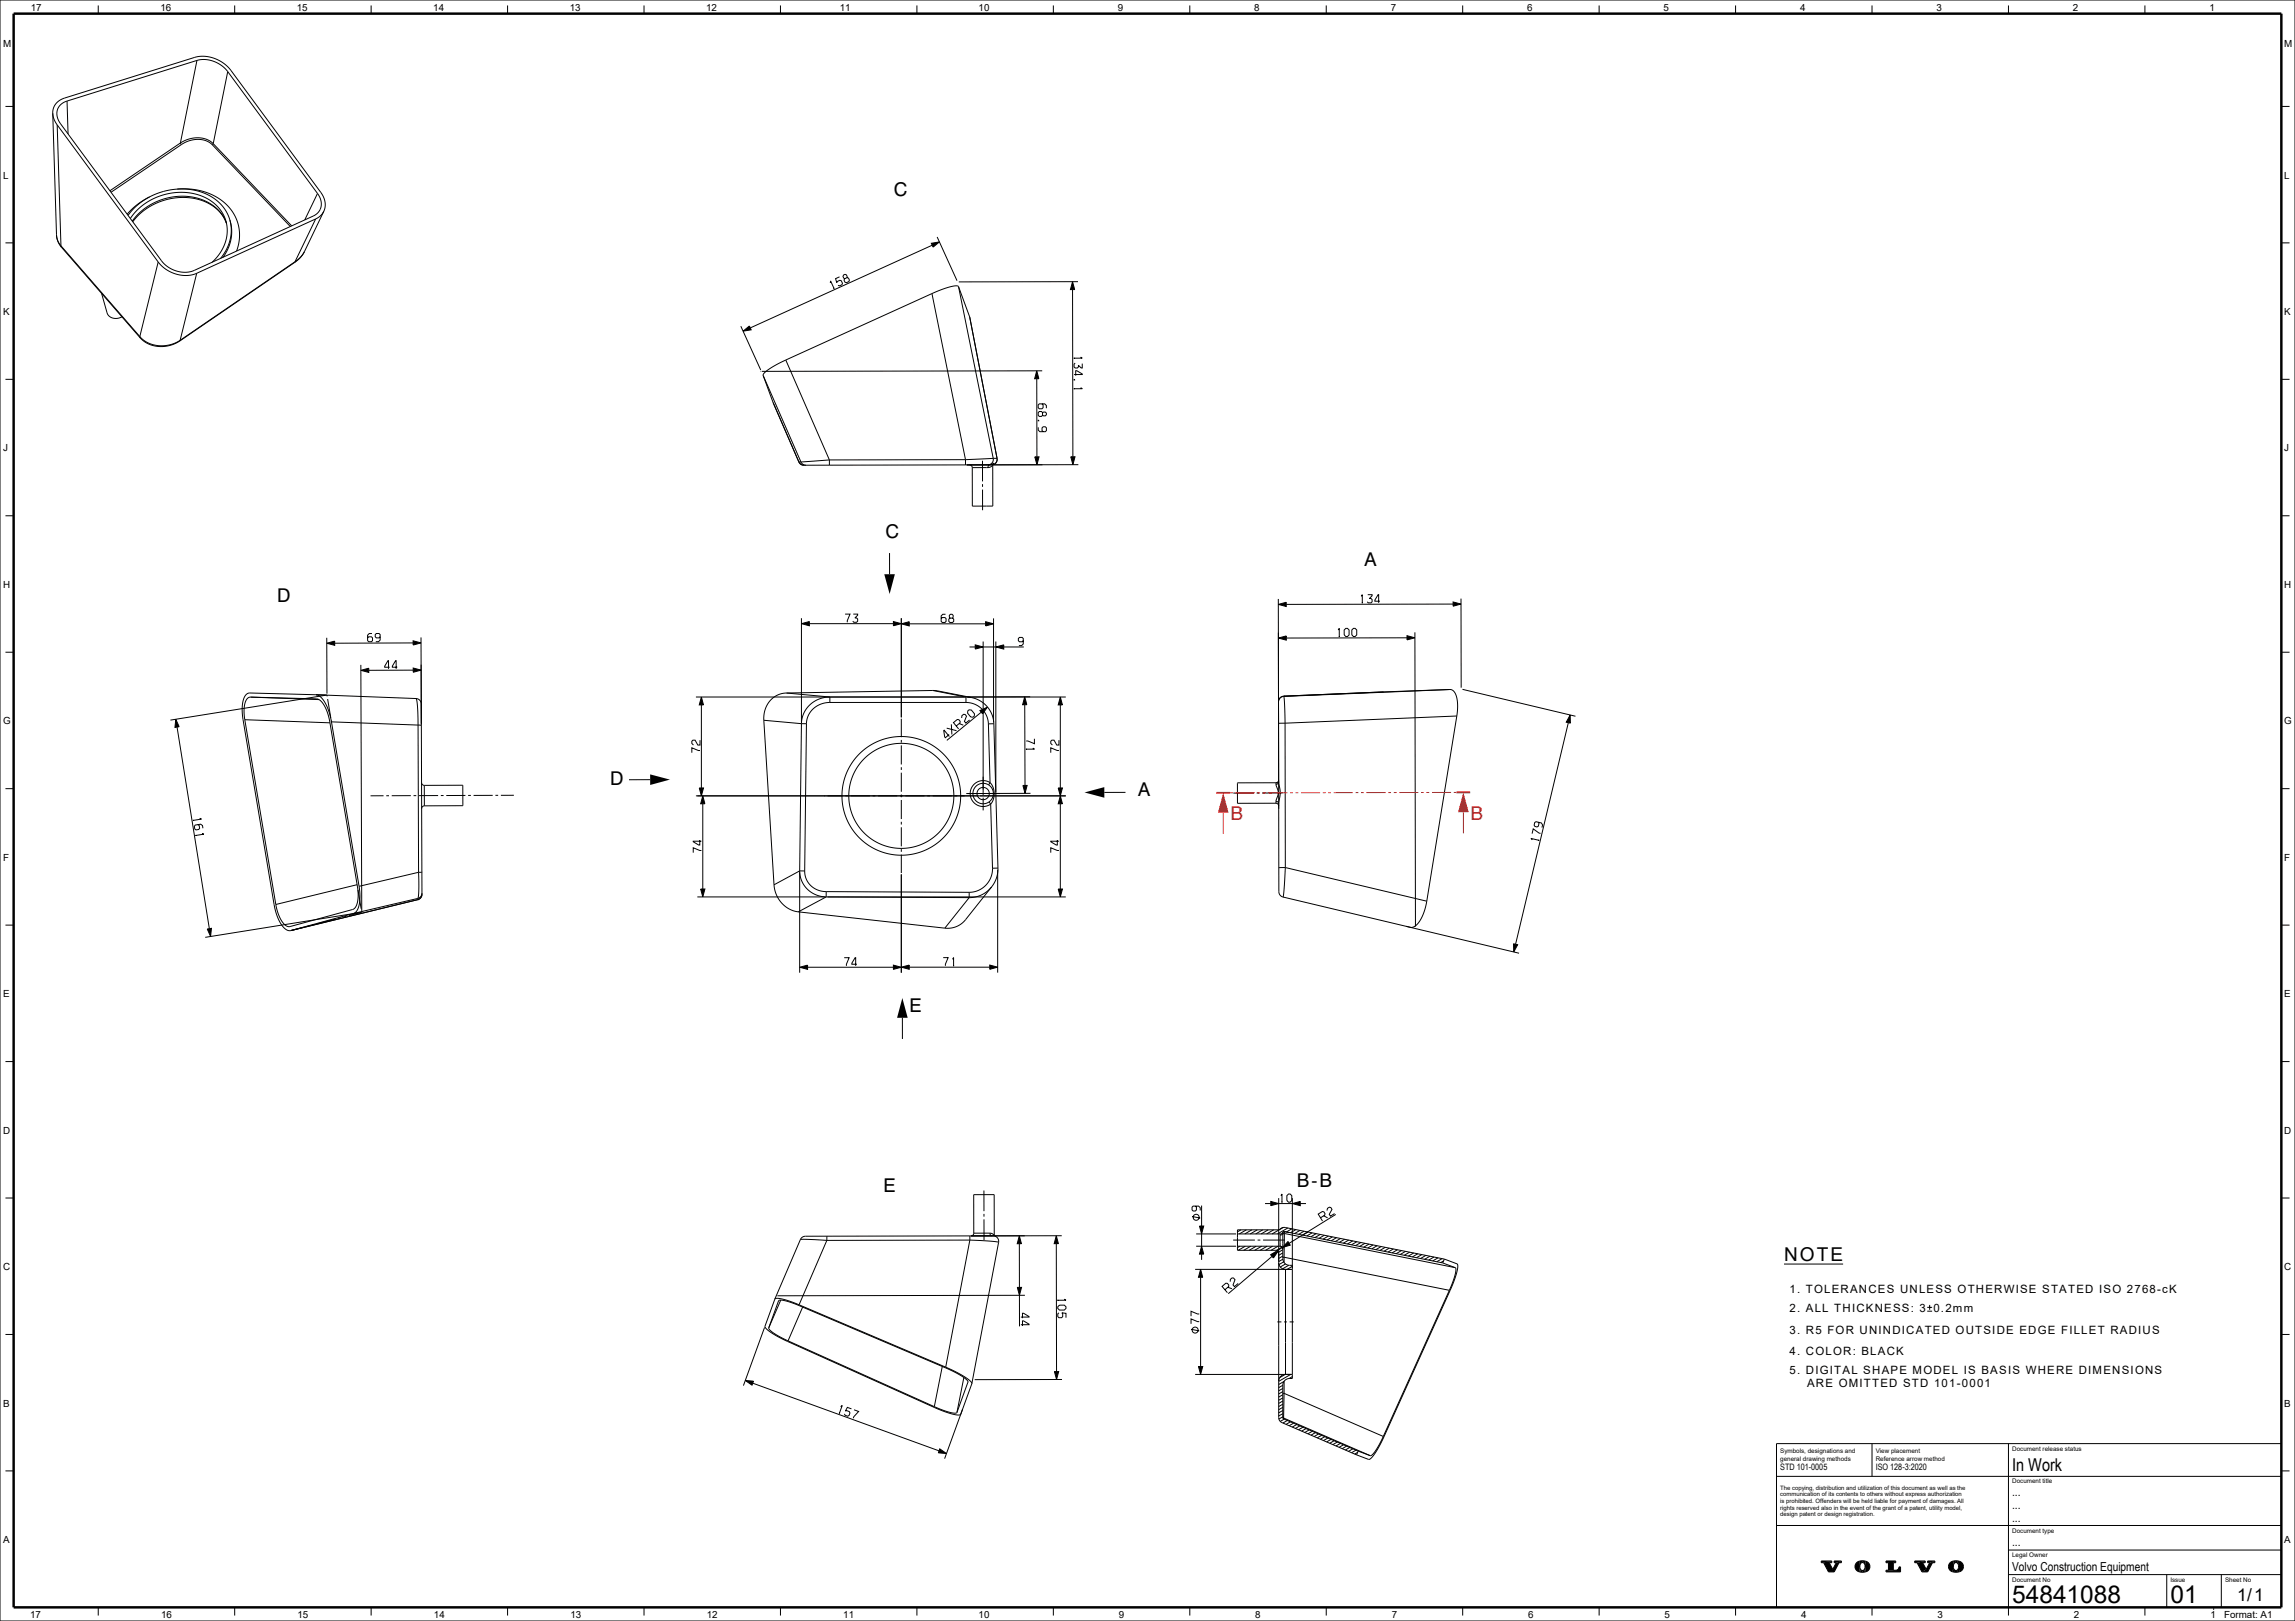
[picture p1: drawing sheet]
<svg xmlns="http://www.w3.org/2000/svg" width="841mm" height="594mm" viewBox="0 0 841 594" stroke-linecap="round" stroke-linejoin="round" font-family="sans-serif">
<defs><g id="words">
<g font-size="9">
<text x="737.4" y="587.6">54841088</text>
<text x="795.4" y="587.6">01</text>
</g>
<g font-size="7">
<text x="327.6" y="71.9">C</text>
<text x="324.5" y="197.1">C</text>
<text x="500.1" y="207.5">A</text>
<text x="101.5" y="220.6">D</text>
<text x="223.5" y="287.6">D</text>
<text x="417" y="291.6">A</text>
<text x="333.3" y="370.7">E</text>
<text x="323.8" y="436.8">E</text>
<text x="475.3" y="434.8">B-B</text>
<text x="653.8" y="462.2">NOTE</text>
</g>
<g font-size="7" fill="#f00">
<text x="450.9" y="300.5">B</text>
<text x="538.9" y="300.4">B</text>
</g>
<text font-size="6.5" x="737.4" y="539">In Work</text>
<text font-size="6.4" x="819.8" y="586.7">1/1</text>
<g font-size="4.5">
<text x="737.4" y="548.4">...</text>
<text x="737.4" y="553">...</text>
<text x="737.4" y="557.6">...</text>
<text x="737.4" y="566.6">...</text>
<text x="737.4" y="575.6">Volvo Construction Equipment</text>
</g>
<g font-size="4.2">
<text x="655.8" y="473.7">1. TOLERANCES UNLESS OTHERWISE STATED ISO 2768-cK</text>
<text x="655.8" y="480.7">2. ALL THICKNESS: 3</text>
<text x="708.5" y="480.7">0.2mm</text>
<text x="655.8" y="488.7">3. R5 FOR UNINDICATED OUTSIDE EDGE FILLET RADIUS</text>
<text x="655.8" y="496.7">4. COLOR: BLACK</text>
<text x="655.8" y="503.7">5. DIGITAL SHAPE MODEL IS BASIS WHERE DIMENSIONS</text>
<text x="662.2" y="508.4">ARE OMITTED STD 101-0001</text>
</g>
<g font-size="3.6">
<text x="11.3" y="4.2">17</text>
<text x="58.8" y="4.2">16</text>
<text x="108.8" y="4.2">15</text>
<text x="158.8" y="4.2">14</text>
<text x="208.8" y="4.2">13</text>
<text x="258.8" y="4.2">12</text>
<text x="307.8" y="4.2">11</text>
<text x="358.6" y="4.2">10</text>
<text x="409.6" y="4.2">9</text>
<text x="459.6" y="4.2">8</text>
<text x="509.6" y="4.2">7</text>
<text x="559.6" y="4.2">6</text>
<text x="609.6" y="4.2">5</text>
<text x="659.6" y="4.2">4</text>
<text x="709.6" y="4.2">3</text>
<text x="759.6" y="4.2">2</text>
<text x="809.6" y="4.2">1</text>
<text x="1.1" y="17.2">M</text>
<text x="837" y="17.2">M</text>
<text x="1.2" y="65.4">L</text>
<text x="837" y="65.4">L</text>
<text x="1.2" y="115.4">K</text>
<text x="837" y="115.4">K</text>
<text x="1.2" y="165.4">J</text>
<text x="837" y="165.4">J</text>
<text x="1.2" y="215.4">H</text>
<text x="837" y="215.4">H</text>
<text x="1.2" y="265.4">G</text>
<text x="837" y="265.4">G</text>
<text x="1.2" y="315.4">F</text>
<text x="837" y="315.4">F</text>
<text x="1.2" y="365.4">E</text>
<text x="837" y="365.4">E</text>
<text x="1.2" y="415.4">D</text>
<text x="837" y="415.4">D</text>
<text x="1.2" y="465.4">C</text>
<text x="837" y="465.4">C</text>
<text x="1.2" y="515.4">B</text>
<text x="837" y="515.4">B</text>
<text x="1.2" y="565.4">A</text>
<text x="837" y="565.4">A</text>
<text x="11" y="592.8">17</text>
<text x="59" y="592.8">16</text>
<text x="109" y="592.8">15</text>
<text x="159" y="592.8">14</text>
<text x="209" y="592.8">13</text>
<text x="259" y="592.8">12</text>
<text x="309" y="592.8">11</text>
<text x="358.6" y="592.8">10</text>
<text x="410" y="592.8">9</text>
<text x="460" y="592.8">8</text>
<text x="510" y="592.8">7</text>
<text x="560" y="592.8">6</text>
<text x="610" y="592.8">5</text>
<text x="660" y="592.8">4</text>
<text x="710" y="592.8">3</text>
<text x="760" y="592.8">2</text>
<text x="810" y="592.8">1</text>
<text x="815" y="592.8">Format: A1</text>
</g>
<g font-size="3.2">
<text x="652.3" y="538.7">STD 101-0005</text>
<text x="687.3" y="538.7">ISO 128-3:2020</text>
</g>
<g font-size="2.3">
<text x="652.3" y="532.6">Symbols, designations and</text>
<text x="687.3" y="532.6">View placement</text>
<text x="737.4" y="531.6">Document release status</text>
<text x="652.3" y="535.2">general drawing methods</text>
<text x="687.3" y="535.2">Reference arrow method</text>
<text x="737.4" y="543.6">Document title</text>
<text x="737.4" y="561.6">Document type</text>
<text x="737.4" y="570.6">Legal Owner</text>
<text x="737.4" y="579.6">Document No</text>
<text x="795.4" y="579.6">Issue</text>
<text x="815.4" y="579.6">Sheet No</text>
</g>
<g font-size="2.2">
<text x="652.3" y="545.9">The copying, distribution and utilization of this document as well as the</text>
<text x="652.3" y="548.3">communication of its contents to others without express authorization</text>
<text x="652.3" y="550.7">is prohibited. Offenders will be held liable for payment of damages. All</text>
<text x="652.3" y="553.2">rights reserved also in the event of the grant of a patent, utility model,</text>
<text x="652.3" y="555.6">design patent or design registration.</text>
</g>
</g></defs>
<g fill="#000">
<path d="M324 210.4h3.9l-1.9 7.3z" fill-rule="evenodd"/>
<path d="M238.2 283.8l7.3 1.9-7.2 1.9z" fill-rule="evenodd"/>
<path d="M397.4 290.4l7.3-2v3.9z" fill-rule="evenodd"/>
<path d="M330.7 365.7l1.9 7.3h-3.9z" fill-rule="evenodd"/>
<path d="M667.4 572.6l3.9-.6-1 .6 1.3 2.5 1.3-2.5 1.9-.6v.6h-.9l-1.7 3.4h-2.1l-1.8-3.4z" fill-rule="evenodd"/>
<path d="M670.3 572.6l1-.6v.6z" fill-rule="evenodd"/>
<path d="M667.4 572h3.9l-3.9 .6z" fill-rule="evenodd"/>
<path d="M672.1 572h2.7l-1.9 .6h-.8z" fill-rule="evenodd"/>
<path d="M680.3 572.7l1.2-.7-.2 4a1.97 1.97 0 0 1-1-3.3z" fill-rule="evenodd"/>
<path d="M681.5 574.1l.4 2-.6-.1z" fill-rule="evenodd"/>
<path d="M681.5 572l.1 1.8z" fill-rule="evenodd"/>
<path d="M681.5 572l1.1-.1-1 1.5z" fill-rule="evenodd"/>
<path d="M682.6 571.9l.5 .1-.2 .7-.7-.1z" fill-rule="evenodd"/>
<path d="M681.6 574.7l.4 .6 .5 .2v.6h-.6z" fill-rule="evenodd"/>
<path d="M683.1 572l.6 .1-.3 1.6-.5-1z" fill-rule="evenodd"/>
<path d="M682.5 575.5l.7-.5-.1 1.1h-.6z" fill-rule="evenodd"/>
<path d="M683.7 572.1a2 2 0 0 1 1.5 1.9 2 2 0 0 1-1.5 2l-.3-2.3z" fill-rule="evenodd"/>
<path d="M683.4 574l.3 2-.6 .1z" fill-rule="evenodd"/>
<path d="M691.1 575.4h.9l-.9 .6z" fill-rule="evenodd"/>
<path d="M691.1 572h3.6l-.9 .6v2.8h-1.8v-2.8h-.9z" fill-rule="evenodd"/>
<path d="M693.8 572.6l.9-.6v.6z" fill-rule="evenodd"/>
<path d="M691.1 576l.9-.6h1.8a1.71 1.71 0 0 0 1.9-.5l.2-.7h.6v1.8z" fill-rule="evenodd"/>
<path d="M695.9 574.2h.6z" fill-rule="evenodd"/>
<path d="M701.6 572h3.9l-3 .6h-.9z" fill-rule="evenodd"/>
<path d="M702.5 572.6l3-.6v.6h-.9l1.3 2.5-1.6 .9z" fill-rule="evenodd"/>
<path d="M706.4 572h2.6l-1.9 .6h-.7z" fill-rule="evenodd"/>
<path d="M707.1 572.6l1.9-.6v.6h-.9l-1.7 3.4h-2.1l1.6-.9z" fill-rule="evenodd"/>
<path d="M714.5 572.7l1.3-.7-.3 4a1.97 1.97 0 0 1-1-3.3z" fill-rule="evenodd"/>
<path d="M715.8 574.1l.3 2-.6-.1z" fill-rule="evenodd"/>
<path d="M715.8 572v1.8z" fill-rule="evenodd"/>
<path d="M715.8 572l1-.1-.9 1.5z" fill-rule="evenodd"/>
<path d="M716.8 571.9l.6 .1-.2 .7-.7-.1z" fill-rule="evenodd"/>
<path d="M715.9 574.7l.4 .6 .5 .2v.6h-.7z" fill-rule="evenodd"/>
<path d="M717.4 572l.5 .1-.2 1.6-.5-1z" fill-rule="evenodd"/>
<path d="M716.8 575.5l.7-.5-.1 1.1h-.6z" fill-rule="evenodd"/>
<path d="M717.9 572.1a2 2 0 0 1 1.6 1.9 2 2 0 0 1-1.5 2l-.3-2.3z" fill-rule="evenodd"/>
<path d="M717.7 574l.3 2-.6 .1z" fill-rule="evenodd"/>
</g>
<g fill="none" stroke="#000" stroke-width=".37">
<path d="M0 0h841v594h-841zM36 2v3M86 2v3M136 2v3M186 2v3M236 2v3M286 2v3M336 2v3M386 2v3M436 2v3M486 2v3M536 2v3"/>
<path d="M586 2v3M636 2v3M686 2v3M736 2v3M786 2v3M2 39h3M24.6 37l-2.2 1.2-1.3 1.9-.2 2.4 1 2.4 37.4 50.8 2.1 2 2.6 1.4 3.4 .7 3.3-.5 44.4-20.3 1.8-1.5 .8-1.9-.2-2.3-1.2-2.4M24.6 37l.3 12.1M72.2 22.1l2.9-.3 3.1 .6 2.9 1.5 2.3 2.3M72.2 22.1l-47.6 14.9M72.2 22.1l-6.1 30.3M83.4 26.2l32.9 44.7"/>
<path d="M83.4 26.2l-5.3 26.4M836 39h3M19.3 41.5l.3-1.9 .8-1.5 1.4-1.3 1.7-.8 48.2-15.1 3.1-.3 3.6 .7 3.5 1.9 2.6 2.4 33.1 44.9 1 1.7 .5 2v1.7l-.4 1.5M19.3 41.5l.5 2.2 1.2 2.1M19.3 41.5l1.4 44.5M21 45.8l37 50.2M21 45.8l1.3 44.3M66.1 52.4l3.1-1.4 3.4-.5 3.1 .6 2.4 1.5M66.1 52.4l.4 .6M66.1 52.4l-25.8 17.5M66.5 53l2.9-1.4 3.1-.5 2.9 .4 2.4 1.6M66.5 53l-25.8 17.5"/>
<path d="M77.8 53.1l28.6 29.9M78.1 52.6l-.3 .5M78.1 52.6l28.8 30.2M46.9 78.9l1.8-2.2 2.3-2.1 5-3 5.8-1.9 3.2-.4h2.9l2.9 .3 2.9 .8 4.6 2.3 2.2 1.7 1.6 1.9 1.3 2.1 .8 2.3M54.8 72.1l-4.3 2.7-3.9 3.7M65 69.3h5.4l4.9 1.1 4.5 2.1 3.6 2.9 2.7 3.7 1.4 4.2 .2 4.4-1 4.3M116.3 70.9l-4.6 9.7M118.7 77.4l-1.2 1.6-1.8 1.2M118.7 77.4l-7.1 14.7M2 89h3M20.7 86l.4 2.1 1.2 2M20.7 86l.5 2.5 1.3 2.1"/>
<path d="M22.3 90.1l.2 .5M22.3 90.1l28.9 33.2M22.5 90.6l28.9 33.2M47.8 80.1l2.4-3 2.7-2.4 3.7-2 3.9-1.5 3.7-.6h4.2l3.9 .7 3.4 1.4 2.9 1.9 2.4 2.6 1.6 3.1 .6 3.2-.1 3.3-1 3.3-1.7 3-2.7 3M48.5 81l1.5-1.9 2.2-2.1 4.6-2.8 5.2-1.8 5.4-.5 5.4 .8 4.5 2.1 1.9 1.4 1.6 1.7 1.3 1.9 .9 2a15.6 15.6 0 0 0-14.9-9.4 23.2 23.2 0 0 0-19.5 8.9M58 96l2.9 2.7 3.8 1.8 4.1 .4 3.3-.8M58 96l-6.8 27.3M84.2 80.7l.6 3.5-.5 3.9-1.3 3.2-2.2 3.4M84.2 80.7l.7 3.2-.2 3.4-1 3.5-1.9 3.5M108.1 96.1l-42.2 28.8M108.1 95.9v.2M108.1 95.9l-42.1 28.8"/>
<path d="M111.6 92.1l-1.4 2.1-2.1 1.7M111.6 92.1l-1.5 2.2-2 1.8M115.7 80.2l-7.6 15.7M115.7 80.2l-43.6 19.9M343.4 86.8l7.3 16.1M836 89h3M37.2 107.5l2 7.1a3.7 3.7 0 0 0 5.5 1.5M72.1 100.1l-6.1 24.6M271.5 119.5l7.3 16.1M341.5 107.6l-53.6 24.3M341.5 107.6l12.3 60.8M351.3 105l-1-.3-2.2 .4-6.6 2.5"/>
<path d="M351.3 105l4 11.2M351.3 105l12.7 63M355.3 116.2h.1M355.3 116.2l10.1 51.8M395 103.2l-43.6 .1M2 139h3M51.2 123.3l1.4 1.4 1.6 .9 3.9 1.1 4.2-.4 3.7-1.6M51.2 123.3l.2 .5M51.4 123.8a11.3 11.3 0 0 0 14.5 1.1M66 124.7l-.1 .2M279 136l-.3 .1M279.7 137.6l3.6 9.9"/>
<path d="M279.7 137.6l13.8 31.7M287.9 131.9l-6.1 3.4-1.7 1.3-.4 1M287.9 131.9l16 36.6M381.9 135.9l-102.7 .2M836 139h3M283.3 147.5h.1M283.3 147.5l9.4 21.8M292.7 169.3l.8 .9 1.1 .3M292.7 169.3h.8M292.7 169.3h.1M293.5 169.3l.8 .9 1 .3M294.6 170.5h.1"/>
<path d="M295.3 170.5h-.7M303.9 168.5l-10.4 .8M303.9 168.5v2M303.9 170.5h-8.6M353.8 168.4v2M353.8 170.4l-49.9 .1M353.8 168.4l-49.9 .1M355.3 170.4l.7 .3 .3 .7M360 168.8v7.6M360 177.4v1M360.1 179.4v7.6M362 171.3l-5.7 .1"/>
<path d="M363.8 170.5l-.8 .6-1 .2M363.8 170.5l.3-.7-.7 .4a1.06 1.06 0 0 0-1.4 1.1M363.8 170.5v15h-7.5v-14.1M364 168l-10.2 .4M364 168v.7l-.5 .9-1.5 .7M364 168h1.4M365.4 168l-.4 1.5-1.2 .8M365.4 168h.1M395.2 170.3l-41.4 .1M2 189h3M836 189h3M326 202.7v7.7"/>
<path d="M326 217.7h.1M468.4 219.5l.2 76.9M535.4 219.4v32.6M2 239h3M119.7 233.7l.1 20.5M154.3 233.6l.1 32.1M293.7 226.5v38.2M330.3 226.5v36.4M360.3 235.1v56.2M364.1 226.6v38.1M364.9 235.1v55.2M518.5 231.7l.2 107.8"/>
<path d="M836 239h3M91.8 255.4l-1.3 .7-.8 1.7-.3 2.6 .3 3.3M91.8 255.4l24.2 .7M91.8 255.4l25.1 1M115.8 254.6l-24.6-.6-.8 .3-.7 .9-.9 3.1 .3 5.4 11.5 68.8 1.1 3.7 1.5 2.7 1.7 1.7 1.7 .4M115.8 254.6l4 .1 .1 .5M115.8 254.6h.1M115.8 254.6l1.7 .8 1.6 2.1 1.4 3.2 1 3.8 31.7 1.2M115.8 254.6l36.6 1.4M116 256.1h.1M116 256.1l1.3 .5 1.2 1.5 1.3 2.4 .8 2.8 10.4 61.5M119.3 254.8l-56.9 9.1"/>
<path d="M120.1 256.2l1.1 6.9M132.2 243.6l.4 90.2M152.4 256l.6 2.8 .2 6.9M152.4 256l1.4 .6 .6 1.4M255 255.4h99M288.2 254l-1.8 .2-1.6 .6-1.5 .9-1.3 1.3-1 1.6-.7 1.7-.4 3.6M288.2 254l15.9 1.4M304.1 255.4l-3.9 .7-3.3 2.1-1.4 1.6-1 1.7-.6 1.7-.2 2M304.1 257.4l-3.2 .6-2.8 1.7-1.9 2.4-.7 3.1M304.1 255.4v2M304.1 257.4h49.9M341.8 253l14.2 2.6"/>
<path d="M341.8 253l-53.6 1M341.8 253l12.2 2.4M354 255.4l2 .2M354 257.4l3.1 .6 2.5 1.6 1.9 2.6 .7 3.1M354 255.4v2M354.5 255.4h36.1M356 255.6l3.2 1.2 2.7 2.3 1.6 2.7 .7 3.4M470.4 255.1l-1.3 .6-.6 1.5 .6-1.4 1.3-.6M470.4 255.1v.1M470.4 255.2l.5 9.8M507.1 253.5h.1M507.1 253.5l-36.7 1.6"/>
<path d="M531.3 252.7l.8 .1 .7 .5 1 2.1 .3 3.4-.3 3.6M531.3 252.7l-24.2 .8M531.3 252.7l-60.9 2.5M535.9 252.6l41.4 9.9M89.7 263.7l11.4 67.7M89.7 263.7l31.2 1.2M121.4 264l10.2 60.8M153.2 265.7h1.2M153.2 265.7l.2 53.9M154.4 265.7l.2 54M279.9 263.9l13.8 1.3M279.9 263.9l3.7 60.3"/>
<path d="M293.7 265.2h1.8M293.7 265.2l-.7 53.9M295.5 265.2l-.6 54M330.3 263.4v6.7M330.3 271.1v1M330.3 273.1v7M362.2 265.3l.6 21.5M364.2 265.2l-2 .1M364.2 265.2l1.5 52.9M470.9 265l-2.4 .1M470.9 265l.1 52.9M533.8 262.4l-11 67.8"/>
<path d="M533.8 262.4l-62.9 2.6M2 289h3M140.6 291.6h-4.8M142.5 291.6h-1M150.5 291.6h-7M152.5 291.6h-1M154.5 286.8l.2 .7 .8 .3M155.5 287.8l14.1-.1v7.2v.3l-14.1 .1M155.5 287.8v7.5M155.5 295.3l-.7 .3-.3 .7M160.5 291.5h-6.9M162.5 291.5h-1"/>
<path d="M170.5 291.5h-7M172.5 291.5h-1M180.5 291.5h-7M182.5 291.4h-.9M188.3 291.4h-4.8M238.3 285.7h-7.8M245.5 285.7h.1M255 291.6h135.6M330.3 281.1v1M330.3 283.1v7M330.3 291.1v1M330.3 293.1v7"/>
<path d="M360.3 292.3v4.7M362.5 293.8l.5 .9M362.8 286.8a4.8 4.8 0 0 0-7.3 4.1 4.8 4.8 0 0 0 7.5 3.8M362.8 286.8a6.2 6.2 0 0 1 .2 7.9M362.8 286.8l-.5 .8M363 294.7l.7 23.5M377.6 290.7l-23.5 .1M397.4 290.4h.1M412.4 290.4h-7.7M459.5 290.6h-7.5M461.5 290.6h-1M467.6 287.4a5.8 5.8 0 0 1 0 6v.2"/>
<path d="M467.6 287.4l.6-.2 .4-.6a13.9 13.9 0 0 1 0 7.9M467.6 293.6l.7 .3 .3 .6M467.6 294.3l.7 .4 .3 .6M467.6 293.6v.7M468.6 285.8l-.4 .8-.6 .2v.6M468.6 286.2v.6l-15.1 .1v7.5l14.1-.1M468.6 294.5v32.3l.4 1.1 1.2 .8M470 290.6h-7.5M836 289h3M153.4 319.6l.1 7.1-.4 2.5M153.4 319.6l-21.8 5.2M153.4 319.6l1.2 .1"/>
<path d="M154.6 319.7v7.6M293 319.1l.2 1.9 .6 1.8 .9 1.6 1.2 1.5 3.1 2 3.8 .8M293 319.1l-9.4 5.1M293 319.6v36.8M293 319.1l1.9 .1M294.9 319.2l.5 2.8 1.6 2.4 2.5 1.7 3.3 .6M330.3 301.1v1M330.3 303.1v7M330.3 311.1v1M330.3 313.1v6.8M363.7 318.2l-.6 3.4-1.8 2.7-2.8 2-3.3 .7M365.6 318.7v37.7"/>
<path d="M365.7 318.1l-.5 3.6-1.8 3.3M365.7 318.1l-2 .1M471 317.9l-.8 10.8M471 317.9l-2.4 .1M471 317.9l51.8 12.3M2 339h3M111.4 339.8l-4.8 1.2M113.3 339.3l-1 .2M115.2 338.8l-.9 .2M123 336.8l-6.8 1.7M124.9 336.3l-1 .2M126.8 335.8l-.9 .2"/>
<path d="M129.5 334.7l-22.9 6.3M130.9 324.2l-29.8 7.2M131 324.8l.2 3-.1 2.3-.6 1.9-.9 1.1-23.3 6.4-1.5-.3-1.6-1.7-1.3-2.7-.8-3.4M131 324.8v.3M131.2 326.1l1.1 6.9M131.6 324.8l.3 3.6-.3 3-.8 2.3-1.3 1M132.1 334.4l-56.9 9.1M132.5 334l.1 .3-4.8 1.2M153.1 329.2v.5M153.1 329.2l-23.6 5.5M153.1 329.7h.1M153.1 329.7l-46.5 11.3"/>
<path d="M154.6 327.3l-.3 1.5-1.2 .9M154.6 327.3l-.5 1.3-1 .6M255.5 328.7h46.7M283.6 324.2l.9 3.6 2 3.2 2.7 2.1 3.3 1M302.8 328.7l-10.3 5.4M302.8 328.7l52.4 .2M302.8 326.7v2M302.8 326.7l52.4 .3M303.3 328.7h87.3M330.3 320.4v36M355.2 328.9l-9 11.2M355.2 327v1.9"/>
<path d="M363.4 325l-10.1 12.6-2.4 1.7-2.6 .8h-2.1l-53.7-6M363.4 325l-1.8 1.7-1.9 1.2-2.1 .8-2.4 .2M470.2 328.7l47 11.2 1.7-.8 1.7-2.1 1.4-3.2 .8-3.6M515.3 339.4l41.4 9.9M836 339h3M106.6 341h.1M330.7 365.7h.1M330.7 373v7.7M2 389h3M836 389h3M2 439h3M360.6 436.3v7.5"/>
<path d="M468.6 439v81l1.1 1.3 27.4 11.8M473.6 439v66.1h-1a2.5 2.5 0 0 0-2.5 2.5M836 439h3M293.3 454.2l9.7 .3M293.3 454.2l-9.4 21.8M303 454.5l-10.2 23.6M303 453v1.5M303 453h-8.1l-.9 .4-.7 .8M355.4 454.4l7.5 .4 3 .4M355.4 454.4l-8.8 46.6M355.4 454.4l-52.4 .1M355.4 452.9v1.5"/>
<path d="M355.4 452.9l-52.4 .1M356.8 451.9l-.3 .7-.7 .3M356.8 451.9v-14.1h7.5v14.9M360.6 444.8v1M360.6 446.8v7.6M362.8 451.9l.8 .2 .7 .6M362.8 451.9l.1 .7 .4 .3M362.8 451.9h-6M364 452.9l.7 .1 .8 .6 .4 .7v.9M364.3 452.7l.1 .2M365.9 455.2l-9.8 51.8M389.1 452.8l-33.7 .1"/>
<path d="M438.3 452.2h14.7M438.3 456.7h14.7M451.9 454.4h8M453.5 452.2h15.7M453.5 456.7h15.6M454.3 456.7l-.8 .5M454.7 450.7l-1.2 .7M456.3 456.7l-2.6 1.5M456.7 450.7l-2.6 1.5M458.3 456.7l-2.5 1.5M458.7 450.7l-2.6 1.5M460.3 456.7l-2.5 1.5"/>
<path d="M460.7 450.7l-2.6 1.5M460.9 454.4h1M462.3 456.7l-2.5 1.5M462.7 450.7l-2.6 1.5M462.9 454.4h7.9M464.3 456.7l-2.5 1.5M464.7 450.7l-2.6 1.5M466.3 456.7l-2.5 1.5M466.7 450.7l-2.6 1.5M468.3 456.7l-2.5 1.5M468.6 459.2l-.3-.7-.6-.3h-14.2v-7.5h14.9l1.3-.8 1-.1 58.6 11.6M469.1 456.7l.5 .1 .5 .6v3.8a2.5 2.5 0 0 0 2.5 2.5h1"/>
<path d="M469.1 452.6v4.1M469.2 452.2l-.1 .4M469.8 457l-2.1 1.2M470.1 459.1l-1.5 .9M470.1 458.2h.1M470.1 451.8l-.3 .6-.7 .2M470.1 451.8v5.8a.93 .93 0 0 0-1-.9M470.1 458l-1.6 .9M470.1 451.8h.1M470.1 451.6l-.9 .6M470.1 451.6v.2M470.3 449.8l-4.2 2.4"/>
<path d="M470.7 451.3l-.6 .3M470.7 451.3l58 11.5M470.7 451.3v.7M470.7 452l-.6 .4M470.7 452l-.1 8.7M470.7 452l62.6 12.5M471.9 450l-3.8 2.2M472.5 451.6l-1.1-.1a.8 .8 0 0 0-1.3 .3M473.4 450.3l-2 1.1M474.9 450.6l-2 1.1M476.4 450.9l-2 1.1M477.9 451.2l-2 1.1"/>
<path d="M479.4 451.5l-2 1.1M480.8 451.8l-1.9 1.1M482.3 452.1l-1.9 1.1M483.8 452.4l-2 1.1M485.3 452.6l-2 1.2M486.8 452.9l-2 1.2M488.3 453.2l-2 1.2M489.8 453.5l-2 1.2M491.3 453.8l-2 1.2M492.7 454.1l-1.9 1.2M494.2 454.4l-1.9 1.2M495.7 454.7l-1.9 1.2"/>
<path d="M497.2 455l-2 1.1M498.7 455.3l-2 1.1M500.2 455.6l-2 1.1M501.7 455.9l-2 1.1M503.2 456.2l-2 1.1M504.7 456.5l-2 1.1M506.1 456.8l-1.9 1.1M507.6 457.1l-1.9 1.1M509.1 457.4l-2 1.1M510.6 457.7l-2 1.1M512.1 458l-2 1.1M513.6 458.3l-2 1.1"/>
<path d="M515.1 458.6l-2 1.1M516.6 458.9l-2 1.1M518 459.1l-1.9 1.2M519.5 459.4l-1.9 1.2M521 459.7l-1.9 1.2M283.9 476.1l-3.6 10 .5 .8 1.7 1.4 5.5 3 55.2 24.8 5.8 2.1 1.9 .3 1-.1 4.2-11.3M283.9 476l.8-.3 1.8 .3 6.3 2.1M283.9 476v.1M285.3 476.7l-3.6 9.9M285.3 476.7l.6-.3 1.5 .2 4.5 1.5 54.8 23.2 5.8 3 1.7 1.3 .5 .8M285.3 476.6v.1M286.1 476.4l-4.4 10.2"/>
<path d="M292.8 478.1l53.8 22.9M294.1 479l-5.3 12.3M375.6 474.6l-90.7 .2M438 465.2h35.1M468.6 462.7a2.5 2.5 0 0 0 2.5 2.5M470.1 460.3l-1.5 .9M470.1 460.7h.5M470.1 461.4l-1.5 .9M470.4 462.4l-1.7 1M470.6 460.7l60.5 12.1M470.6 460.7v1.9M471.1 465.2v38.4"/>
<path d="M471.1 465.2h2.5M471.1 463.2l-1.9 1.1M472.3 463.6l-2.3 1.3M473.6 464l-2 1.2M522.5 460l-2 1.2M524 460.3l-2 1.2M525.5 460.6l-2 1.2M527 460.9l-2 1.2M528.5 461.2l-2 1.2M528.7 462.8l4.6 1.7M529 462.1l-1 .5M529.3 461.4l4.6 1.7 .3 .5-.6 3.5-2.2 5.8-26.3 57.6-1.9 3-1.4 1.3-4.7-1.7"/>
<path d="M529.3 461.4l-.6 1.4M531.1 472.8l-24.2 53.6M533.3 464.5l.2 .8-.3 1.9-2.1 5.6M2 489h3M280.2 486.4l-7.8 21.3M281.7 486.6l.4 .7 1.4 1.2 5.3 2.8M288.8 491.3l53.6 24.2M468.1 484.4h1.5M470.6 484.4h1M472.6 484.4h1.5M836 489h3M342.4 515.5l5.6 2 1.9 .3 .8-.2"/>
<path d="M345.3 500.7l-2.9 14.8M346.6 501l6.9 3.5 2.1 1.6 .5 .9M352.8 516.3l-6.6 18.2M353.2 504.8l-2.5 12.8M354.7 506.5l-4 11.1M354.7 506.4v.1M356.1 507v.1M389.2 505.5l-32 .1M438 503.7h35.1M470.1 507.6v11.9l.3 .4M470.1 518l-1.5 .9M470.1 516.9l-1.5 .8"/>
<path d="M470.1 515.7l-1.5 .9M470.1 514.6l-1.5 .8M470.1 513.4l-1.5 .9M470.1 512.2l-1.5 .9M470.1 511.1l-1.5 .9M470.1 509.9l-1.5 .9M470.1 508.8l-1.5 .8M470.1 507.6l-1.5 .9M470.1 510.6h.5M470.4 519.6l-.3-.4-1.5 .8M470.4 519.6v.3M470.4 519.6l31.7 13.8"/>
<path d="M470.4 519.9l27.3 11.9M470.5 506.2l-1.9 1.1M470.6 510.6l-.2 9M470.6 506.2v4.4M470.6 510.6l36.3 15.8M471 503.6l-2 1.2M471.1 503.6a2.49 2.49 0 0 0-2.5 2.5l4.4-2.5M471.1 503.6h2.5M473.6 504.5l-1.2 .6M2 539h3M470.6 520l-1.5 .9M471.7 520.5l-1.6 1"/>
<path d="M472.9 521l-1.6 .9M474 521.5l-1.6 .9M475.2 522l-1.6 .9M476.3 522.5l-1.6 .9M477.5 523l-1.7 .9M478.6 523.5l-1.6 .9M479.7 524l-1.6 .9M480.9 524.5l-1.6 .9M482 525l-1.6 .9M483.2 525.5l-1.6 .9M484.3 526l-1.6 .9M485.5 526.5l-1.7 .9"/>
<path d="M486.6 527l-1.6 .9M487.8 527.4l-1.7 1M488.9 527.9l-1.6 1M490 528.4l-1.6 1M491.2 528.9l-1.6 1M492.3 529.4l-1.6 1M493.5 529.9l-1.7 1M494.6 530.4l-1.6 .9M495.8 530.9l-1.7 .9M496.9 531.4l-1.6 .9M497.5 532.2l-1.1 .6M497.7 531.8l4.4 1.6"/>
<path d="M497.7 531.8l-.6 1.3M506.9 526.4l-2.7 5.1-1.3 1.6-.8 .3M686 529v12M736 529v63M836 539h3M836 529h-185v60M651 541h185M651 559h185M667.4 572h3.9v.6h-1l1.3 2.5 1.3-2.5h-.8v-.6h2.7v.6h-.9l-1.7 3.4h-2.1l-1.8-3.4h-.9zM680.4 572.6a3.1 3.1 0 0 1 4.8 1.2 2.66 2.66 0 0 1-3.9 2.2 1.97 1.97 0 0 1-.9-3.4zM682 572.8a1.3 1.3 0 0 1 1.4 .5 1.3 1.3 0 0 1-.1 1.6 1.02 1.02 0 0 1-1.4 .4 1.02 1.02 0 0 1-.3-1.5zM691.1 572h3.6v.6h-.9v2.8h.9a1.14 1.14 0 0 0 1.2-1.2h.6v1.8h-5.4v-.6h.9v-2.8h-.9z"/>
<path d="M701.6 572h3.9v.6h-.9l1.3 2.5 1.2-2.5h-.7v-.6h2.6v.6h-.9l-1.7 3.4h-2.1l-1.8-3.4h-.9zM714.7 572.6a3.1 3.1 0 0 1 4.8 1.2 2.66 2.66 0 0 1-4 2.2 1.97 1.97 0 0 1-.8-3.4zM716.3 572.8a1.3 1.3 0 0 1 1.4 .5 1.3 1.3 0 0 1-.1 1.6 1.02 1.02 0 0 1-1.4 .4 1.02 1.02 0 0 1-.4-1.5zM736 568h100M736 577h100M794 577v12M814 577v12M36 589v3M86 589v3M136 589v3M186 589v3M236 589v3"/>
<path d="M286 589v3M336 589v3M386 589v3M436 589v3M486 589v3M536 589v3M586 589v3M636 589v3M686 589v3M786 589v3M811 589.6h.1M811 589h.1"/>
<circle cx="330.3" cy="291.6" r="19.2"/>
<circle cx="330.3" cy="291.6" r="21.7"/>
<circle cx="360.3" cy="290.8" r="2.25"/>
<circle cx="360.3" cy="290.8" r="3.7"/>
</g>
<path d="M5 5h831v584h-831z" fill="none" stroke="#000" stroke-width=".9" stroke-linecap="butt"/>
<path d="M450.7 290.5h-5M538.7 290.4h-5" fill="none" stroke="#f00" stroke-width=".7" stroke-linecap="butt"/>
<g fill="none" stroke="#f00" stroke-width=".37">
<path d="M448.3 297.8v7.7M450.7 290.5h1M459.7 290.5h-7M461.7 290.5h-1M463.7 290.5h-1M471.7 290.5h-7M473.7 290.5h-1M475.7 290.5h-1M483.7 290.5h-7M484.7 290.5h1M486.7 290.5h1M495.7 290.4l-7 .1"/>
<path d="M497.7 290.4h-1M499.7 290.4h-1M507.7 290.4h-7M509.7 290.4h-1M511.7 290.4h-1M519.7 290.4h-7M520.7 290.4h1M522.7 290.4h1M531.7 290.4h-7M533.7 290.4h-1"/>
</g>
<path d="M448.2 290.5l2 7.3h-3.9z" fill-rule="evenodd" fill="#f00"/>
<path d="M536.3 297.6v7.8" fill="none" stroke="#f00" stroke-width=".37"/>
<path d="M536.2 290.4l2 7.2h-3.9z" fill-rule="evenodd" fill="#f00"/>
<g fill="#000">
<path d="M341.3 89.2l2.9-.5-2.3 1.9z" fill-rule="evenodd"/>
<path d="M272.3 121.4l2.3-1.9 .7 1.4z" fill-rule="evenodd"/>
<path d="M393 103.2l.8 2.9h-1.5z" fill-rule="evenodd"/>
<path d="M379.9 135.9l.8 2.9h-1.6z" fill-rule="evenodd"/>
<path d="M379.2 167.4h1.6l-.8 2.9z" fill-rule="evenodd"/>
<path d="M392.4 167.4h1.5l-.7 2.9z" fill-rule="evenodd"/>
<path d="M119.7 235.7l2.9-.8v1.6z" fill-rule="evenodd"/>
<path d="M151.4 234.8l2.9 .8-2.9 .8z" fill-rule="evenodd"/>
<path d="M293.7 228.5l2.9-.7v1.5z" fill-rule="evenodd"/>
<path d="M327.4 227.8l2.9 .7-2.9 .8z" fill-rule="evenodd"/>
<path d="M330.3 228.6l2.9-.8v1.6z" fill-rule="evenodd"/>
<path d="M357.4 236.3l2.9 .8-2.9 .8z" fill-rule="evenodd"/>
<path d="M361.2 227.8l2.9 .8-2.9 .8z" fill-rule="evenodd"/>
<path d="M364.9 237.1l2.9-.8v1.6z" fill-rule="evenodd"/>
<path d="M468.4 221.5l2.9-.8v1.5z" fill-rule="evenodd"/>
<path d="M468.5 233.8l2.9-.8v1.6z" fill-rule="evenodd"/>
<path d="M515.6 232.9l2.9 .8-2.9 .8z" fill-rule="evenodd"/>
<path d="M532.5 220.6l2.9 .8-2.9 .7z" fill-rule="evenodd"/>
<path d="M132.2 245.6l2.9-.7v1.5z" fill-rule="evenodd"/>
<path d="M151.4 244.8l2.9 .8-2.9 .7z" fill-rule="evenodd"/>
<path d="M257 255.4l.8 2.9h-1.6z" fill-rule="evenodd"/>
<path d="M375.5 255.3l.8 2.9h-1.6z" fill-rule="evenodd"/>
<path d="M388.6 255.4l.7 2.9h-1.5z" fill-rule="evenodd"/>
<path d="M64.4 263.6l1.2 2.7-1.5 .2z" fill-rule="evenodd"/>
<path d="M359.1 260.4l2.7-1.3-1.7 2.5z" fill-rule="evenodd"/>
<path d="M575.4 262l.1 3-1.5-.4z" fill-rule="evenodd"/>
<path d="M256.2 288.7h1.6l-.8 2.9z" fill-rule="evenodd"/>
<path d="M257.5 291.6l.8 2.9h-1.5z" fill-rule="evenodd"/>
<path d="M374.8 287.8h1.6l-.8 2.9z" fill-rule="evenodd"/>
<path d="M387.8 288.7h1.5l-.7 2.9z" fill-rule="evenodd"/>
<path d="M388.6 291.6l.7 2.9h-1.5z" fill-rule="evenodd"/>
<path d="M256.8 325.8h1.5l-.8 2.9z" fill-rule="evenodd"/>
<path d="M387.8 325.8h1.5l-.7 2.9z" fill-rule="evenodd"/>
<path d="M75.9 340.4l1.6-.2-.3 3z" fill-rule="evenodd"/>
<path d="M293 354.4l2.9-.7v1.5z" fill-rule="evenodd"/>
<path d="M327.4 353.7l2.9 .7-2.9 .8z" fill-rule="evenodd"/>
<path d="M330.3 354.4l2.9-.8v1.6z" fill-rule="evenodd"/>
<path d="M362.7 353.6l2.9 .8-2.9 .8z" fill-rule="evenodd"/>
<path d="M554.6 345.8l1.5 .4-1.4 2.6z" fill-rule="evenodd"/>
<path d="M373.5 452.9l.8 2.8-1.5 .1z" fill-rule="evenodd"/>
<path d="M387.1 452.8l.8 2.9h-1.6z" fill-rule="evenodd"/>
<path d="M439.6 449.3h1.5l-.8 2.9z" fill-rule="evenodd"/>
<path d="M440.3 456.7l.8 2.9h-1.5z" fill-rule="evenodd"/>
<path d="M465.7 440.3l2.9 .7-2.9 .8z" fill-rule="evenodd"/>
<path d="M472 454.9l.8 1.4-2.9 .8z" fill-rule="evenodd"/>
<path d="M473.6 441l2.9-.7v1.5z" fill-rule="evenodd"/>
<path d="M372.8 471.8h1.5l-.7 2.9z" fill-rule="evenodd"/>
<path d="M440 465.2l.7 2.8h-1.5z" fill-rule="evenodd"/>
<path d="M465.6 459.8l2.7-1.3-1.7 2.5z" fill-rule="evenodd"/>
<path d="M273.1 505.9l3 .2-.5 1.5z" fill-rule="evenodd"/>
<path d="M386.4 502.6h1.5l-.7 2.9z" fill-rule="evenodd"/>
<path d="M439.2 500.8h1.5l-.7 2.9z" fill-rule="evenodd"/>
<path d="M344.4 530.9l2.4 1.7-3-.2z" fill-rule="evenodd"/>
</g>
<g fill="none" stroke="#000" stroke-width=".37">
<path d="M341.3 89.2l2.9-.5-2.3 1.9zM341.6 89.9l-66.7 30.3M304.3 103.6l.1-.7 1.2 2.8M305.8 105.6l-.4 .2M307.6 101.4l-1.4 .7 .4 1.5 .3-.5 .9-.4 .5 .2 .4 .9-.2 .5-.9 .5-.5-.2M310.4 101.7l.5 .2 .4 .8-.2 .5-.9 .4-.6-.2-.3-.7 .2-.6-.6-.8 .2-.5 .6-.3 .5 .2 .2 1-.9 .4M393 103.2l.8 2.9h-1.5zM393 106.1l.2 61.3M272.3 121.4l2.3-1.9 .7 1.4zM379.9 135.9l.8 2.9h-1.6zM379.9 138.8l.1 28.6M393.6 131v.5"/>
<path d="M393.6 137.3l3-.1v-.2l-2.4-1.2v1.9M393.6 139.1l.2 .1zM394 133.1l-.4 .3v1.1l.4 .3h.8l.4-.4v-.6l1 1h.4v-1.6M396 130.8l.6 .4-3 .1M380.4 154l.3 .2zM380.5 156.6v1l.6 .6h2l.4-.4v-1l-.4-.4h-.8l-.4 .4v1l.4 .4M381.8 148l.4 .4v1l-.4 .4h-1l-.4-.4v-1l.4-.4h2l.6 .6v1M382 151.2v1l1 .2 .4-.4v-.6l-.4-.4-1 .2-.4-.4h-.8l-.4 .4v1l.4 .4h.8l.4-.4M393.6 142.3v.3M396 142l.6 .4-3 .1M379.2 167.4h1.6l-.8 2.9zM392.4 167.4h1.5l-.7 2.9z"/>
<path d="M498.8 218.5l.4-.6v3M501.2 217.9h1.6v.4l-1 1h.6l.4 .4v.8l-.4 .4h-1l-.4-.4M119.7 235.7l2.9-.8v1.6zM136.3 232.2h-1l-.6 .6v2l.4 .4h1l.4-.4v-1l-.4-.4h-1l-.4 .4M139.3 233.3l-.4 .4h-1l-.4-.4v-.8l.4-.4h1l.4 .4v2l-.6 .6h-1M151.4 234.8l2.9 .8-2.9 .8zM151.4 235.6l-28.8 .1M293.7 228.5l2.9-.7v1.5zM296.6 228.5h30.8M309.7 225h1.8l-1 2.4v.6M312.7 225h1.6v.4l-1 1h.6l.4 .4v.8l-.4 .4h-1l-.4-.4M327.4 227.8l2.9 .7-2.9 .8z"/>
<path d="M330.3 228.6l2.9-.8v1.6zM333.2 228.6h28M346.5 225.1h-1l-.6 .6v2l.4 .4h1l.4-.4v-1l-.4-.4h-1l-.4 .4M348.1 226.5h1l.2-1-.4-.4h-.6l-.4 .4 .2 1-.4 .4v.8l.4 .4h1l.4-.4v-.8l-.4-.4M355.3 237.1h2.1M357.4 236.3l2.9 .8-2.9 .8zM360.3 237.1h4.6M361.2 227.8l2.9 .8-2.9 .8zM364.9 237.1l2.9-.8v1.6zM367.8 237.1h7.4M375 234.8l-.4 .4h-1l-.4-.4v-.8l.4-.4h1l.4 .4v2l-.6 .6h-1M468.4 221.5l2.9-.8v1.5z"/>
<path d="M468.5 233.8l2.9-.8v1.6zM490.4 230.9l.4-.6v3M490.6 233.3h.4M492.6 230.9l.6-.6h.6l.6 .6v1.8l-.6 .6h-.6l-.6-.6zM496 230.3h.6l.6 .6v1.8l-.6 .6h-.6l-.6-.6v-1.8zM499 220.9h.4M505.6 220.3h-1.8l1.2-2.4h.2v3M515.6 232.9l2.9 .8-2.9 .8zM515.6 233.7l-44.2 .1M532.5 220.6l2.9 .8-2.9 .7zM532.5 221.4l-61.2 .1M132.2 245.6l2.9-.7v1.5z"/>
<path d="M142.8 244.5h-1.8l1.2-2.4h.2v3M145.6 244.5h-1.8l1.2-2.4h.2v3M151.4 244.8l2.9 .8-2.9 .7zM151.4 245.6h-16.3M257 255.4l.8 2.9h-1.6zM257 258.3v30.4M375.5 255.3l.8 2.9h-1.6zM375.5 258.2l.1 29.6M388.6 255.4l.7 2.9h-1.5zM388.6 258.3v30.4M64.4 263.6l1.2 2.7-1.5 .2zM64.9 266.4l11.8 73.9"/>
<path d="M256.5 275h-.6l-2.4-1v1.8M256.5 271.2v1.8h-.8l-1-1.8h-.8l-.4 .4v.8l.6 .6M346.9 266.8l3.6 1M347.8 269.2l-1.4 1.1-.6-2.6 .2-.1 1.9 2.3M348.6 265.4l.2 3.7M350.4 266l1.4-1.1 .1-.6-.6-.6h-.5l-1.4 1.1 1.9 2.3M351.5 265.1l1.5 .6M352.4 263.1l.1-.8 .6-.5h.6l.5 .6-.8 1.9 .5 .7 1.4-1.2M354.7 260.5l.4-.4 .9 .1 1.1 1.4-.1 .8-.4 .4-.9-.1-1.1-1.4zM359.1 260.4l2.7-1.3-1.7 2.5zM359.6 261l-12.6 10.3M376.1 274.3v.4"/>
<path d="M378.5 274.1l.6 .4h-3M379.1 270.7v1.8l-2.4-1h-.6M388.1 275h-.6l-2.4-1v1.8M388.1 271.2v1.8h-.8l-1-1.8h-.8l-.4 .4v.8l.6 .6M574.7 264.8l-19.3 81.2M575.4 262l.1 3-1.5-.4zM73.2 299.8l.6 .3-2.9 .5M256.2 288.7h1.6l-.8 2.9zM257.5 291.6l.8 2.9h-1.5zM257.5 294.5v31.3M374.8 287.8h1.6l-.8 2.9zM387.8 288.7h1.5l-.7 2.9z"/>
<path d="M388.6 291.6l.7 2.9h-1.5zM388.6 294.5v31.3M70.8 300.4l.1 .4M71.7 306l.1 .3M72.5 302.2l.5 .3 .1 1-.3 .5-1 .1-.4-.3-.2-1 .3-.5 2-.3 .7 .5 .2 1M74.1 305.4l.6 .3-3 .4M256.4 307.9v1.8l-2.4-1.2v-.2h3M257 311.7h-.6l-2.4-1v1.8M387.5 307.9v1.8l-2.4-1.2v-.2h3M388.1 311.7h-.6l-2.4-1v1.8M561.5 307.8l-.5-.6 2.9 .7M563.7 301.3l.3 .5-.3 .9-.5 .3-.7-.2-.3-.4 .2-1 .5-.3 1.9 .5 .5 .7-.3 1"/>
<path d="M564 307.7l-.1 .4M564.5 305.4l-.5-.1-2.1-1.6-.5 1.8M256.8 325.8h1.5l-.8 2.9zM387.8 325.8h1.5l-.7 2.9zM75.9 340.4l1.6-.2-.3 3zM293 354.4l2.9-.7v1.5zM295.9 354.4h31.5M309.4 350.9h1.8l-1 2.4v.6M314 353.3h-1.8l1.2-2.4h.2v3M327.4 353.7l2.9 .7-2.9 .8zM330.3 354.4l2.9-.8v1.6zM333.2 354.4h29.5"/>
<path d="M345.6 350.9h1.8l-1 2.4v.6M349 351.5l.4-.6v3M349.2 353.9h.4M362.7 353.6l2.9 .8-2.9 .8zM554.6 345.8l1.5 .4-1.4 2.6zM469.4 438.1l.4-.6v3M472.2 437.5h.6l.6 .6v1.8l-.6 .6h-.6l-.6-.6v-1.8zM373.5 452.9l.8 2.8-1.5 .1zM373.5 455.8l.1 16M387.1 452.8l.8 2.9h-1.6zM387.1 455.7l.1 46.9M436.8 445.8l3 .6"/>
<path d="M438 442l.4 .4v1l-.4 .4h-.8l-.4-.4v-1l.4-.4h2l.6 .6v1M439.6 449.3h1.5l-.8 2.9zM440.3 456.7l.8 2.9h-1.5zM440.3 441.8v7.5M440.3 452.2v4.5M440.3 459.6v2.1M463.6 441h2.1M465.6 459.8l2.7-1.3-1.7 2.5zM465.7 440.3l2.9 .7-2.9 .8zM468.6 441h5M469.6 440.5h.4M469.9 457.1l-4.2 2.7"/>
<path d="M472 454.9l.8 1.4-2.9 .8zM473.6 441l2.9-.7v1.5zM476.5 441h2.1M483.9 446.3l1.5-1 .2-.5-.5-.7-.5-.2-1.5 1 1.5 2.5M485.1 445.5l1.4 .8M486.3 443.6l.2-.8 .6-.4 .6 .1 .4 .7-1 1.8 .4 .7 1.6-1M489.5 445l-17.1 10.6M372.8 471.8h1.5l-.7 2.9zM373.6 474.7v11.3M387.6 476.3v.4M388.2 478.3h1.8l.6 .6v.6l-.6 .6h-1.8l-.6-.6v-.6zM390 476.1l.6 .4h-3"/>
<path d="M440 465.2l.7 2.8h-1.5zM440 468v32.8M448.9 472.6l1.3-1.2 .1-.5-.5-.6-.6-.1-1.4 1.2 2 2.3M449.9 471.7l1.5 .6M450.8 469.6l.1-.8 .6-.5h.5l.6 .6-.8 2 .6 .6 1.3-1.2M466.1 460.4l-16 13.7M653.8 463.2h21.6M706.2 479.1h1.8M707.1 478.2v1.8M374.1 482.6h3v-.2l-2.4-1.2v1.8M374.1 485.4h3v-.2l-2.4-1.2v1.8M388 481.1l-.4 .4v1l.4 .4h1l.4-.4v-1l-.3-.4 1.5 .2v1.6"/>
<path d="M436.5 487.1l3 .6M439.5 484.3h-.6l-2.4-1v1.8M439.5 481.5h-.6l-2.4-1v1.8M706.2 480.5h1.8M273.1 505.9l3 .2-.5 1.5zM275.8 506.8l68.3 24.9M307.4 517.8l.4 .1M308 515.5l.6-.5-1 2.9M312 516.3l-1.5-.6-.7 1.4 .5-.2 .9 .4 .3 .5-.4 .9-.5 .3-.9-.4-.3-.5M313 516.6l1.6 .6-1.7 1.9-.2 .6M386.4 502.6h1.5l-.7 2.9zM439.2 500.8h1.5l-.7 2.9z"/>
<path d="M344.4 530.9l2.4 1.7-3-.2z"/>
<circle cx="438.3" cy="446.1" r="1.1"/>
<circle cx="438" cy="487.4" r="1.1"/>
</g>
<use href="#words"/>
</svg>
